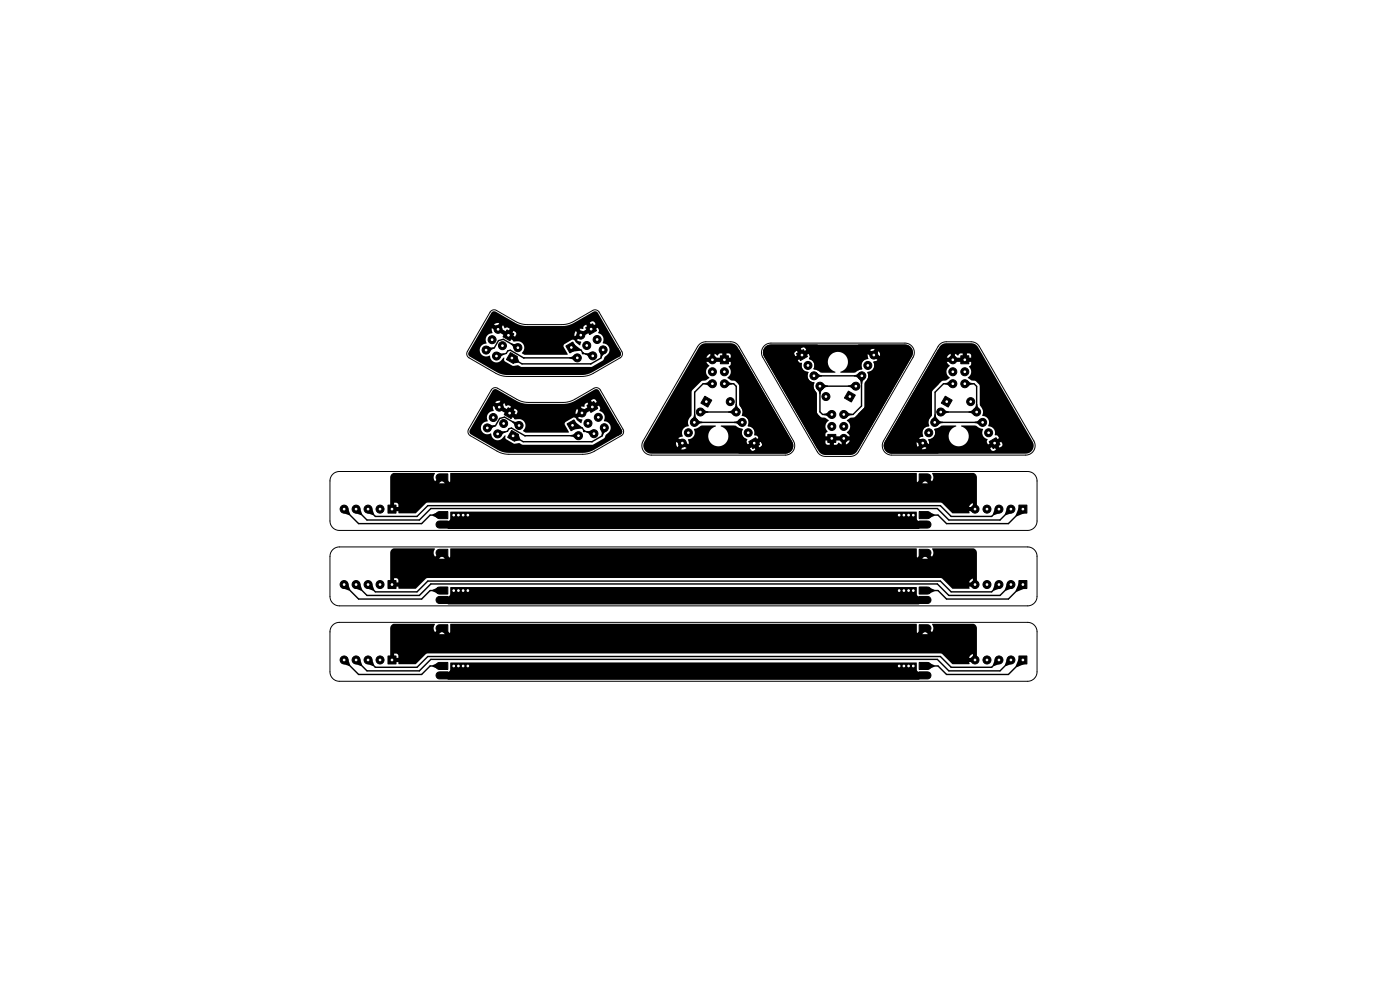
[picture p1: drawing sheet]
<svg xmlns="http://www.w3.org/2000/svg" width="297mm" height="210mm" viewBox="0 0 297 210" stroke-linecap="round" stroke-linejoin="round" font-family="sans-serif">
<path d="M104.1 66l.5-.2h.6l4.6 2.6 1.2 .4 8.2 .1 1.3-.2 .8-.3 4.4-2.5a1 1 0 0 1 1.4 .3l4.8 8.4a1 1 0 0 1-.4 1.3l-5.6 3.3-1.7 .6-16.5 .1-1.3-.2-.8-.3-6.1-3.5a1 1 0 0 1-.3-1.3zM110.8 77.2h-.1M148.3 73.1l.8-.5 .6-.1h5.5l.7 .2 .5 .4 11.9 20.4a2 2 0 0 1-1.7 3h-28.4a2 2 0 0 1-1.8-3zM162.1 73.4l.6-.4 .8-.2h28.5a2 2 0 0 1 1.7 3l-11.8 20.3-.7 .5-.6 .2h-5.7l-.8-.2-.7-.8-11.6-20-.3-1.2 .2-.7zM199.3 73.1l.6-.4 .8-.2h5.5l.7 .2 .5 .4 11.9 20.4a2 2 0 0 1-1.7 3h-28.4a2 2 0 0 1-1.8-3zM104.4 82.5l.4-.2h.6l4.6 2.6 1.3 .4 8.1 .1 1.3-.2 .9-.3 4.4-2.5a1 1 0 0 1 1.4 .3l4.8 8.4a1 1 0 0 1-.4 1.3l-5.7 3.3-1.6 .6-16.6 .1-1.3-.2-.8-.3-6-3.5a1 1 0 0 1-.4-1.3zM111 93.7h.1M70.6 100.6l.7-.5 .7-.1h146a2 2 0 0 1 2 2v8.5a2 2 0 0 1-2 2h-146a2 2 0 0 1-2-2v-8.7l.2-.6zM70.6 116.6l.6-.4 .8-.2h146a2 2 0 0 1 2 2v8.5a2 2 0 0 1-2 2h-146a2 2 0 0 1-2-2v-8.7l.2-.6zM70.6 132.6l.7-.5 .7-.1h146a2 2 0 0 1 2 2v8.5a2 2 0 0 1-2 2h-146a2 2 0 0 1-2-2v-8.7l.2-.6z" fill="none" stroke="#000" stroke-width=".21"/>
<g fill="#000" stroke="#000" stroke-width=".21">
<path d="M107.6 70l1.4 .8-.8 1.5-1.5-.9zM108.3 74.8l1.5 .8-.9 1.5-1.5-.8zM120 73.4l1.5-.8 .9 1.4-1.5 .9zM124.2 69.5l1.5-.8 .9 1.4-1.5 .9zM152.8 75.5h1.7v1.7h-1.7zM169 75l1.4-.8 .9 1.4-1.5 .9zM203.8 75.5h1.7v1.7h-1.7zM107.8 86.5l1.5 .8-.9 1.5-1.4-.8zM108.5 91.3l1.5 .9-.8 1.4-1.5-.8zM120.3 89.9l1.5-.8 .8 1.4-1.5 .9zM124.5 86l1.5-.8 .8 1.4-1.4 .9zM149.5 84l1.5 .9-.8 1.5-1.5-.9z"/>
<path d="M158.8 93.7l1.5-.9 .9 1.5-1.5 .9zM175.6 92.1h1.7v1.7h-1.7zM180 83l1.5 .8-.9 1.5-1.5-.9zM200.5 84l1.5 .9-.8 1.5-1.5-.9zM209.8 93.7l1.5-.9 .9 1.5-1.5 .9zM82.3 107.1h1.7v1.7h-1.7zM92.7 100.8l.4-.3h1.9v1.5h-1.7a.75 .75 0 0 1-.7-.4 .75 .75 0 0 1 .1-.8zM92.7 108.8l.4-.3h1.9v1.5h-1.7a.75 .75 0 0 1-.7-.4 .75 .75 0 0 1 .1-.8zM92.7 110.8l.4-.3h1.9v1.5h-1.7a.75 .75 0 0 1-.7-.4 .75 .75 0 0 1 .1-.8zM92.7 116.8l.4-.3h1.9v1.5h-1.7a.75 .75 0 0 1-.7-.4 .75 .75 0 0 1 .1-.8zM195 100.5h1.8a.75 .75 0 0 1 .7 .8 .75 .75 0 0 1-.7 .7h-1.8zM195 108.5h1.8a.75 .75 0 0 1 .7 .8 .75 .75 0 0 1-.7 .7h-1.8z"/>
<path d="M195 110.5h1.8a.75 .75 0 0 1 .7 .8 .75 .75 0 0 1-.7 .7h-1.8zM195 116.5h1.8a.75 .75 0 0 1 .7 .8 .75 .75 0 0 1-.7 .7h-1.8zM216.2 107.1h1.7v1.7h-1.7zM82.3 123.2h1.7v1.6h-1.7zM92.7 124.8l.4-.3h1.9v1.5h-1.7a.75 .75 0 0 1-.7-.4 .75 .75 0 0 1 .1-.8zM92.8 126.7l.5-.2h1.7v1.5h-1.7a.75 .75 0 0 1-.8-.5 .75 .75 0 0 1 .3-.8zM92.7 132.8l.4-.3h1.9v1.5h-1.7a.75 .75 0 0 1-.7-.4 .75 .75 0 0 1 .1-.8zM195 124.5h1.8a.75 .75 0 0 1 .7 .8 .75 .75 0 0 1-.7 .7h-1.8zM195 126.5h1.8a.75 .75 0 0 1 .7 .8 .75 .75 0 0 1-.7 .7h-1.8zM195 132.5h1.8a.75 .75 0 0 1 .7 .8 .75 .75 0 0 1-.7 .7h-1.8zM216.2 123.2h1.7v1.6h-1.7zM82.3 139.2h1.7v1.7h-1.7z"/>
<path d="M92.7 140.8l.4-.3h1.9v1.5h-1.7a.75 .75 0 0 1-.7-.4 .75 .75 0 0 1 .1-.8zM92.8 142.7l.5-.2h1.7v1.5h-1.7a.75 .75 0 0 1-.8-.5 .75 .75 0 0 1 .3-.8zM195 140.5h1.8a.75 .75 0 0 1 .7 .8 .75 .75 0 0 1-.7 .7h-1.8zM195 142.5h1.8a.75 .75 0 0 1 .7 .8 .75 .75 0 0 1-.7 .7h-1.8zM216.2 139.2h1.7v1.7h-1.7z"/>
<circle cx="103.1" cy="74.3" r=".85"/>
<circle cx="104.4" cy="72.1" r=".85"/>
<circle cx="105.3" cy="75.5" r=".85"/>
<circle cx="105.7" cy="69.9" r=".85"/>
<circle cx="106.6" cy="73.3" r=".85"/>
<circle cx="109.9" cy="73.8" r=".85"/>
<circle cx="122.5" cy="75.9" r=".85"/>
<circle cx="123.2" cy="71.1" r=".85"/>
<circle cx="123.7" cy="74.9" r=".15"/>
<circle cx="124.5" cy="73.3" r=".85"/>
<circle cx="125.7" cy="75.5" r=".85"/>
<circle cx="126.7" cy="72" r=".85"/>
<circle cx="127.9" cy="74.2" r=".85"/>
<circle cx="151.1" cy="76.3" r=".85"/>
<circle cx="151.1" cy="78.9" r=".85"/>
<circle cx="153.7" cy="78.9" r=".85"/>
<circle cx="171.4" cy="77.5" r=".85"/>
<circle cx="172.7" cy="79.7" r=".85"/>
<circle cx="182.8" cy="79.7" r=".85"/>
<circle cx="184.1" cy="77.5" r=".85"/>
<circle cx="185.4" cy="75.3" r=".85"/>
<circle cx="202.1" cy="78.9" r=".85"/>
<circle cx="202.1" cy="76.3" r=".85"/>
<circle cx="204.7" cy="78.9" r=".85"/>
<circle cx="103.4" cy="90.8" r=".85"/>
<circle cx="104.6" cy="88.6" r=".85"/>
<circle cx="105.6" cy="92" r=".85"/>
<circle cx="105.9" cy="86.4" r=".85"/>
<circle cx="106.8" cy="89.8" r=".85"/>
<circle cx="110.1" cy="90.3" r=".85"/>
<circle cx="122.7" cy="92.4" r=".85"/>
<circle cx="123.5" cy="87.6" r=".85"/>
<circle cx="123.9" cy="91.4" r=".15"/>
<circle cx="124.7" cy="89.8" r=".85"/>
<circle cx="126" cy="92" r=".85"/>
<circle cx="126.9" cy="88.5" r=".85"/>
<circle cx="128.2" cy="90.7" r=".85"/>
<circle cx="144.8" cy="94" r=".85"/>
<circle cx="146" cy="91.8" r=".85"/>
<circle cx="147.3" cy="89.6" r=".85"/>
<circle cx="148.6" cy="87.4" r=".85"/>
<circle cx="151.1" cy="81.4" r=".85"/>
<circle cx="153.7" cy="81.4" r=".85"/>
<circle cx="154.9" cy="85.2" r=".85"/>
<circle cx="156.2" cy="87.4" r=".85"/>
<circle cx="157.5" cy="89.6" r=".85"/>
<circle cx="158.7" cy="91.8" r=".85"/>
<circle cx="173.9" cy="81.9" r=".85"/>
<circle cx="175.2" cy="84.1" r=".85"/>
<circle cx="176.5" cy="87.9" r=".85"/>
<circle cx="176.5" cy="90.5" r=".85"/>
<circle cx="179" cy="90.5" r=".85"/>
<circle cx="179" cy="87.9" r=".85"/>
<circle cx="179" cy="93" r=".85"/>
<circle cx="181.6" cy="81.9" r=".85"/>
<circle cx="195.8" cy="94" r=".85"/>
<circle cx="197" cy="91.8" r=".85"/>
<circle cx="198.3" cy="89.6" r=".85"/>
<circle cx="199.6" cy="87.4" r=".85"/>
<circle cx="202.1" cy="81.4" r=".85"/>
<circle cx="204.7" cy="81.4" r=".85"/>
<circle cx="205.9" cy="85.2" r=".85"/>
<circle cx="207.2" cy="87.4" r=".85"/>
<circle cx="208.5" cy="89.6" r=".85"/>
<circle cx="209.7" cy="91.8" r=".85"/>
<circle cx="73" cy="108" r=".85"/>
<circle cx="75.5" cy="108" r=".85"/>
<circle cx="78.1" cy="108" r=".85"/>
<circle cx="80.6" cy="108" r=".85"/>
<circle cx="96.3" cy="109.3" r=".4"/>
<circle cx="97.3" cy="109.3" r=".4"/>
<circle cx="98.3" cy="109.3" r=".4"/>
<circle cx="99.3" cy="109.3" r=".4"/>
<circle cx="190.8" cy="109.3" r=".4"/>
<circle cx="191.8" cy="109.3" r=".4"/>
<circle cx="192.8" cy="109.3" r=".4"/>
<circle cx="193.8" cy="109.3" r=".4"/>
<circle cx="206.8" cy="108" r=".85"/>
<circle cx="209.4" cy="108" r=".85"/>
<circle cx="211.9" cy="108" r=".85"/>
<circle cx="214.5" cy="108" r=".85"/>
<circle cx="73" cy="124" r=".85"/>
<circle cx="73" cy="140" r=".85"/>
<circle cx="75.5" cy="124" r=".85"/>
<circle cx="75.5" cy="140" r=".85"/>
<circle cx="78.1" cy="124" r=".85"/>
<circle cx="78.1" cy="140" r=".85"/>
<circle cx="80.6" cy="124" r=".85"/>
<circle cx="80.6" cy="140" r=".85"/>
<circle cx="96.3" cy="125.3" r=".4"/>
<circle cx="97.3" cy="125.3" r=".4"/>
<circle cx="98.3" cy="125.3" r=".4"/>
<circle cx="99.3" cy="125.3" r=".4"/>
<circle cx="190.8" cy="125.3" r=".4"/>
<circle cx="191.8" cy="125.3" r=".4"/>
<circle cx="192.8" cy="125.3" r=".4"/>
<circle cx="193.8" cy="125.3" r=".4"/>
<circle cx="206.8" cy="124" r=".85"/>
<circle cx="206.8" cy="140" r=".85"/>
<circle cx="209.4" cy="124" r=".85"/>
<circle cx="209.4" cy="140" r=".85"/>
<circle cx="211.9" cy="124" r=".85"/>
<circle cx="211.9" cy="140" r=".85"/>
<circle cx="214.5" cy="124" r=".85"/>
<circle cx="214.5" cy="140" r=".85"/>
<circle cx="96.3" cy="141.3" r=".4"/>
<circle cx="97.3" cy="141.3" r=".4"/>
<circle cx="98.3" cy="141.3" r=".4"/>
<circle cx="99.3" cy="141.3" r=".4"/>
<circle cx="190.8" cy="141.3" r=".4"/>
<circle cx="191.8" cy="141.3" r=".4"/>
<circle cx="192.8" cy="141.3" r=".4"/>
<circle cx="193.8" cy="141.3" r=".4"/>
</g>
<g fill="none" stroke="#000" stroke-width=".3">
<path d="M105.3 75.5l2.1-.5 .3-.6 .6-.1 2.8 1.6h11.4M109.9 73.8l-3.1-1.8-1.1 .3-.8 1.5-1.8 .5M121.2 73.7l2.1 .6 .4 .6 2 .6M127.9 74.2l-.4 1.8-2.2 1.2h-14.5l-2.2-1.2M172.7 79.7l10.1 .1v6.3l-1.8 1.8h-2M105.6 92l2.1-.5 .3-.6 .5-.1 2.9 1.6h11.3M108.9 92.5l2.1 1.2h14.6M110.1 90.3l-3.1-1.8-1 .3-.9 1.5-1.7 .5M121.5 90.2l2 .6 .4 .6 2.1 .6M125.6 93.7h.1M128.2 90.7l-.5 1.8-2.1 1.2M151.1 81.4h-1.9l-1.8 1.8v6.3l10.1 .1"/>
<path d="M153.7 81.4h1.9l.6 .6v5.4h-7.6M181.6 81.9h-7.7v5.5l.6 .5h2M202.1 81.4h-1.9l-1.8 1.8v6.3l10.1 .1M204.7 81.4h1.9l.6 .6v5.4h-7.6M73 108l3.1 3.1h13.3l1.9-1.8h2.5M75.5 108l2.4 2.3h11.1l2.4-2.4h107.5l2.4 2.4h10.9l2.3-2.3M78.1 108l1.5 1.5h8.9l2.3-2.2h108.7l2.3 2.2h8.6l1.5-1.5M217 108l-3.1 3.1h-13.1l-1.8-1.8h-2.7M73 124l3.1 3.1h13.3l1.9-1.8h2.5M73 140l3.1 3.1h13.3l1.9-1.8h2.5M75.5 124l2.4 2.3h11.1l2.4-2.4h107.5l2.4 2.4h10.9l2.3-2.3M75.5 140l2.4 2.3h11.1l2.4-2.4h107.5l2.4 2.4h10.9l2.3-2.3"/>
<path d="M78.1 124l1.5 1.5h8.9l2.3-2.2h108.7l2.3 2.2h8.6l1.5-1.5M78.1 140l1.5 1.5h8.9l2.3-2.2h108.7l2.3 2.2h8.6l1.5-1.5M217 124l-3.1 3.1h-13.1l-1.8-1.8h-2.7M217 140l-3.1 3.1h-13.1l-1.8-1.8h-2.7"/>
</g>
<g fill="#000">
<path d="M103.1 73.4l1.2 .3h.4l.1 .3-.5 .2-.6 .7-.6-.6zM104.3 66.3l.4-.3 .4 .1 4.3 2.4h-3.7l-.9 .3 .7 .4 .4-.7h3.5l1.1 .5 1.2 .2 8.5-.1 1.5-.6 4.1-2.4a.71 .71 0 0 1 1.1 .3l1.3 2.4h-1.8l-.3-.5-.4-.1-.6 .2 .5 .8 .8-.4h1.8l3.2 5.4h-2.1a1.61 1.61 0 0 0-1.5-1.4 1.53 1.53 0 0 0-.9-2.2l.2-.5-.3-.6-1 .6a.5 .5 0 0 0-.2-.7 .5 .5 0 0 0-.7 .3h-.1l-.5-.8-.5 .3-.1 .6-15.6-.1-.5-.2-.6 .1-.3-.6-.4 .7 1.4 .8 .4-.8h15.1l-.2 .1 .4 .7 1.5-.8 .1 .4 .4 .2-1.8 1.1a.5 .5 0 0 0-.2-.8 .5 .5 0 0 0-.7 .3h-.1l-.4-.7-.3 .6h-12.4l-.1-.4-.5-.2-.4 .8 .8 .4 .2-.6h12.4v.5l.8-.4a.5 .5 0 0 0 .5 .7l-.9 .5 1 .4-.2 .8-.9-.6-.4-.6-.3-.1-1.9 1.1v.5l.8 1.5-.1 .2h-9l-.6-.4a1.47 1.47 0 0 0 .2-1.9 1.47 1.47 0 0 0-1.8-.5l-1.3-.9a.5 .5 0 0 0 .6-.5 .5 .5 0 0 0-.7-.4 .5 .5 0 0 0-.3 .7l-1.7-1a.5 .5 0 0 0 .5-.7 .5 .5 0 0 0-.7-.3 .5 .5 0 0 0-.3 .7l-.9-.5 .2 1a1.55 1.55 0 0 0-1.3 2.3 1.38 1.38 0 0 0-1.4 1.7 1.38 1.38 0 0 0 2.1 .8 1.49 1.49 0 0 0 1.2 1.4 1.49 1.49 0 0 0 1.6-.8l.3-.1-.1 .5 .2 .2 1.6 1 1.2-.1 .8 .3h14.7l2.6-1.4 .3-.7 .8-.8 .2-.7h2.1l.3 .6a.7 .7 0 0 1-.3 .9l-6 3.4-1.3 .4-16.4 .1a4.7 4.7 0 0 1-2.4-.7l-5.6-3.2a.71 .71 0 0 1-.3-1zM105.3 74.7l1.2 .3h.4l.1 .2-.5 .3-.6 .6-.6-.6zM108.5 72.8l.5 .2 .9-.1v.8l-.6 .6-.7-1-.3-.3zM108.6 76l1.2-.4 .3 1.1-.1 .2-1.1 .2zM121.8 73l1.4 1.1-.1 .3-1.8 .2-.1-.9zM120.8 75.8l.6-.2 .7-.5 .4 .8-.4 .8-.7-.5-.6-.1zM124.2 74.9l.3 .1 1.2-.4v.9l-.6 .6-.5-.7-.5-.2zM127.1 74.2h.9l.5 .6-.6 .6-.2 .5-.3-.1v-.4zM131 73.6l.7 1.1a.71 .71 0 0 1-.3 1l-.4 .2zM148.5 73.3l1-.5h5.5a1.7 1.7 0 0 1 1.5 .9l1 1.7h-2.5l-.2-.4h-.7v.9h.9v-.5h2.5l10.1 17.5h-6.7l-.3-.5-.5-.1a1.58 1.58 0 0 0-1.5-2 1.5 1.5 0 0 0-1.2-2.2l.1-.9-.7-1.6v-3.8l-.7-.9-1.1-.2-.7-.6a1.53 1.53 0 0 0 .3-2.4l.4-.3v-.6h-1.1a.5 .5 0 0 0 .2-.7 .5 .5 0 0 0-.6-.2h-.3v-.9h-.6l-.4 .4-.6-.4v.9h1.8a.5 .5 0 0 0 .1 .9l-2.1-.1a.5 .5 0 0 0 .2-.6 .5 .5 0 0 0-.7-.2h-.2v-.9l-.4 .3-.4 .6h.9a.5 .5 0 0 0 .1 .9h-1l.6 .8a1.55 1.55 0 0 0 0 2.6l-.8 .5-1 .2-1.9 2-.1 5-.7 1.5 .1 1a1.55 1.55 0 0 0-1.3 2.2l-.9 .4 .9 .5a.5 .5 0 0 0-.5 .7l-.9-.4 .1 .7 .2 .4 .4-.7h.2a.5 .5 0 0 0 .7 .3 .5 .5 0 0 0 .2-.8l.9 .5-.2-1a1.55 1.55 0 0 0 1.3-2.2l.7-.2 .9-.5h3v.2a2.14 2.14 0 0 0-1.2 3.3 2.14 2.14 0 0 0 3.5 0 2.14 2.14 0 0 0-1.2-3.3l.1-.2h3l.9 .5 .6 .2a1.6 1.6 0 0 0 1 2.3l-.2 .4 .3 .6 1-.6a.5 .5 0 0 0 .2 .8 .5 .5 0 0 0 .7-.4 .5 .5 0 0 0-.5-.6l.9-.6h6.7l.7 1.4h-6.6l-.3-.6-.8 .5 .5 .7 .4-.2 .2-.4h6.6v.5l-.2 .6h-7.8l-.5-.8-.7 .4h-13.5l-.7-.4-.4 .7h.5l.6-.3h13.5l.2 .5 .4 .2 .6-.3h7.7a1.69 1.69 0 0 1-1.4 .8h-28.4a1.71 1.71 0 0 1-1.6-.9 1.71 1.71 0 0 1 .2-1.8zM162.3 73.6l.5-.4 .7-.1h28.4a1.7 1.7 0 0 1 1.6 .9h-8.1l-.9 .3h-13.4l-.5-.6-.7 .2 .4 .8 .8-.4h13.4l.7 .4 .4-.7h7.9l.1 .5v.8h-6.9l-.3-.9-.4 .8 .7 .4v-.3h6.9l-.6 1h-6.7l-.9-.5a.5 .5 0 0 0 .5-.6 .5 .5 0 0 0-.7-.3 .5 .5 0 0 0-.2 .7l-1-.5 .2 1a1.55 1.55 0 0 0-1.3 2.2l-.6 .2-.9 .5-3 .1-.1-.2a2.15 2.15 0 0 0 1.5-3 2.15 2.15 0 0 0-3.3-.7 2.15 2.15 0 0 0 .1 3.4l.6 .4h-3l-1.6-.7a1.53 1.53 0 0 0-1-2.2l.2-.5-.3-.6-.9 .6a.5 .5 0 0 0-.2-.7 .5 .5 0 0 0-.7 .3h-.2l-.4-.8-.6 .5 .2 .7 1-.4a.5 .5 0 0 0 .5 .6l-1 .6 .4 .5 .5 .1a1.58 1.58 0 0 0 1.4 2 1.5 1.5 0 0 0 1.3 2.2l-.2 1 .7 1.5v3.9l.9 .9 .8 .1 .8 .6a1.6 1.6 0 0 0-.2 2.4l-.4 .3-.1 .6 1.1 .1a.5 .5 0 0 0-.1 .8 .5 .5 0 0 0 .8-.1 .5 .5 0 0 0-.2-.8l2 .1a.5 .5 0 0 0-.1 .8 .5 .5 0 0 0 .8-.1 .5 .5 0 0 0-.2-.8h1.1l-.7-.8a1.49 1.49 0 0 0 0-2.6l.8-.5 1-.2 1.9-2 .1-4.9 .1-.4 .4-.6a1.55 1.55 0 0 0 .1-1.5 1.55 1.55 0 0 0 1.3-2.3l1-.4h6.7l-9.8 17.1h-3.7v.9h-.9v-.9h-1.7v1h-.9v-1h-.9l.1 .7 .4 .3 1.8-.1 .5-.4 .7 .4h.9l.4-.3 .4-.6h2.9l-1.3 2.3a1.7 1.7 0 0 1-1.5 .8h-5.3a1.7 1.7 0 0 1-1.5-.8l-11.5-20a1.7 1.7 0 0 1 .2-2.1z"/>
<path d="M162.3 73.6l.5-.4 .7-.1h10v1.2h-2.4l-.3-.5-.4-.1-.5 .2 .4 .8 .8-.4h2.4v4.3l-.9-.3a1.59 1.59 0 0 0-1-2.2l.2-.5-.3-.6-.9 .6a.5 .5 0 0 0-.2-.7 .5 .5 0 0 0-.7 .3h-.2l-.4-.8-.6 .5 .2 .7 1-.4a.5 .5 0 0 0 .5 .6l-1 .6 .4 .5 .5 .1a1.58 1.58 0 0 0 1.4 2 1.5 1.5 0 0 0 1.3 2.2l-.2 1 .7 1.5v3.7l.2 .4v7.6l-11.4-19.7a1.7 1.7 0 0 1 .2-2.1zM173 78.9l.8 .5 .6 .2v.3l-.6 .1-.8 .5-.3-.8zM182 73.1h9.9a1.7 1.7 0 0 1 1.6 .9h-8.1l-.9 .3 .7 .4 .4-.7h7.9l.2 1-.1 .3h-6.9l-.3-.9-.4 .8 .7 .4v-.3h6.9l-11.6 20.1v-7.6l1.4-1.5v-4.8l.1-.4 .4-.5a1.64 1.64 0 0 0 .1-1.6 1.55 1.55 0 0 0 1.3-2.3l1-.4-1-.5a.5 .5 0 0 0 .6-.6 .5 .5 0 0 0-.7-.3 .5 .5 0 0 0-.2 .7l-1-.5 .2 1a1.55 1.55 0 0 0-1.3 2.2l-.9 .3zM181.1 79.6l.6-.2 .8-.5 .3 .8-.3 .8-.8-.5-.6-.1zM182.1 80l.7-.3 .8 .3-.5 .8-.2 .6h-.3l-.1-.6zM199.5 73.3l1-.5h5.5a1.7 1.7 0 0 1 1.5 .9l1 1.7h-2.5l-.2-.4h-.7v.9h.9v-.5h2.5l10.1 17.5h-6.7l-.3-.5-.5-.1a1.58 1.58 0 0 0-1.5-2 1.5 1.5 0 0 0-1.2-2.2l.1-.9-.7-1.6v-3.8l-.7-.9-1.1-.2-.7-.6a1.51 1.51 0 0 0 .3-2.4l.4-.3v-.6h-1.1a.5 .5 0 0 0 .2-.7 .5 .5 0 0 0-.6-.2h-.3v-.9h-.6l-.4 .4-.6-.4v.9h1.8a.5 .5 0 0 0 .1 .9l-2.1-.1a.5 .5 0 0 0 .2-.6 .5 .5 0 0 0-.7-.2h-.2v-.9l-.4 .3-.4 .6h.9a.5 .5 0 0 0 .1 .9h-1l.6 .8a1.55 1.55 0 0 0 0 2.6l-.8 .5-1 .2-1.9 2-.1 5-.7 1.5 .1 1a1.49 1.49 0 0 0-1.3 2.2l-.9 .4 .9 .5a.5 .5 0 0 0-.5 .7l-.9-.4v.4l.3 .7 .4-.7h.2a.5 .5 0 0 0 .7 .3 .5 .5 0 0 0 .2-.8l.9 .5-.2-1a1.55 1.55 0 0 0 1.3-2.2l.7-.2 .9-.5h3l.1 .1a2.15 2.15 0 0 0-1.6 3 2.15 2.15 0 0 0 3.3 .9 2.15 2.15 0 0 0 .2-3.4l-.9-.6h3.1l1.6 .8a1.53 1.53 0 0 0 .9 2.2l-.2 .4 .3 .6 1-.6a.5 .5 0 0 0 .2 .8 .5 .5 0 0 0 .7-.4 .5 .5 0 0 0-.5-.6l.9-.6h6.7l.7 1.4h-6.6l-.3-.6-.8 .5 .5 .7 .4-.2 .2-.4h6.6v.5l-.2 .6h-7.8l-.5-.8-.7 .4h-13.5l-.7-.4-.4 .7h.5l.6-.3h13.5l.2 .5 .4 .2 .6-.3h7.7a1.69 1.69 0 0 1-1.5 .8h-28.3a1.71 1.71 0 0 1-1.4-2.7zM103.4 89.9l1.2 .3h.4v.3l-.5 .2-.5 .7-.6-.6zM104.6 82.8l.3-.2h.4l4.3 2.4h-3.7l-.9 .3 .8 .5 .4-.8h3.4l1.2 .5 1.1 .2 8.5-.1 1.5-.5 4.2-2.4a.71 .71 0 0 1 1 .2l1.4 2.4h-1.9l-.3-.5-.3-.1-.6 .2 .4 .8 .8-.4h1.9l3.1 5.4h-2a1.61 1.61 0 0 0-1.5-1.4 1.53 1.53 0 0 0-1-2.2l.2-.5-.2-.6-1 .6a.5 .5 0 0 0-.2-.7 .5 .5 0 0 0-.7 .3h-.2l-.4-.8-.5 .4-.2 .5-15.5-.1-.6-.2-.5 .1-.4-.6-.4 .7 1.5 .8 .4-.8h15.1l-.3 .1 .4 .7 1.6-.8 .1 .4 .4 .2-1.8 1.1a.5 .5 0 0 0-.2-.8 .5 .5 0 0 0-.7 .3h-.2l-.4-.7-.3 .6h-12.3l-.2-.3-.4-.3-.5 .8 .8 .4 .3-.6h12.3v.5l.9-.4a.5 .5 0 0 0 .5 .7l-.9 .5 .9 .4-.2 .8-.9-.6-.4-.6h-.2l-1.9 1.1-.1 .4 .9 1.5-.1 .2h-9.1l-.5-.4a1.47 1.47 0 0 0 .2-1.9 1.47 1.47 0 0 0-1.9-.5l-1.2-.9a.5 .5 0 0 0 .5-.5 .5 .5 0 0 0-.7-.4 .5 .5 0 0 0-.2 .7l-1.7-1a.5 .5 0 0 0 .4-.7 .5 .5 0 0 0-.7-.3 .5 .5 0 0 0-.2 .7l-.9-.5 .1 1a1.55 1.55 0 0 0-1.3 2.3 1.38 1.38 0 0 0-1.3 1.7 1.38 1.38 0 0 0 2 .8 1.49 1.49 0 0 0 1.2 1.4 1.49 1.49 0 0 0 1.7-.8l.2-.1v.5l.2 .2 1.6 1 1.1-.1 .9 .4h14.6l2.6-1.5 .3-.7 .9-.8 .2-.7h2l.4 .6a.7 .7 0 0 1-.4 .9l-5.9 3.4-1.4 .4-16.4 .1a4.7 4.7 0 0 1-2.4-.7l-5.5-3.2a.71 .71 0 0 1-.3-1zM105.6 91.2l1.2 .3h.4v.2l-.5 .3-.5 .6-.6-.6zM108.7 89.3l.6 .2 .8-.1v.9l-.6 .6-.6-1.1-.3-.2zM108.9 92.5l1.1-.3 .4 1-.1 .2-1.1 .2zM122 89.5l1.5 1.1-.1 .3-1.8 .2-.1-.9z"/>
<path d="M121 92.3l.6-.2 .8-.5 .3 .8-.3 .8-.8-.5-.6-.1zM124.4 91.4l.4 .1 1.2-.3v.8l-.6 .6-.5-.6-.6-.3zM127.4 90.7h.8l.6 .6-.6 .6-.3 .5-.3-.1 .1-.4zM131 89.7l.9 1.5a.7 .7 0 0 1-.3 1l-.6 .3zM147.2 87.9h.3l.1 .6 .5 .8-.8 .3-.8-.3 .6-.8zM147.6 88.8l.8 .5 .6 .2v.2l-.6 .2-.8 .5-.3-.8zM148.9 86.6l.8 .5 .6 .2v.2l-.6 .2-.8 .5-.3-.8zM149.4 81.3l.6-.2 .8-.5 .3 .8-.3 .8-.8-.5-.6-.2zM154 80.6l.8 .5 .6 .2v.2l-.6 .2-.8 .5-.3-.8zM154.5 87.3l.6-.2 .8-.5 .3 .8-.3 .8-.8-.5-.6-.2zM156 85.7h.3l.2 .6 .5 .8-.8 .3-.8-.3 .5-.8zM156.7 74l11.4 19.7 .2 .6h-6.6l-.3-.6-.8 .5 .5 .7 .4-.2 .2-.4 6.6 .1-.2 1h-7.8l-.5-.8-.7 .5 .2 .4 .4 .2 .6-.3h7.7a1.71 1.71 0 0 1-1.4 .8h-9.9v-5.5l.8 .3a1.6 1.6 0 0 0 1 2.3l-.2 .4 .3 .6 1-.6a.5 .5 0 0 0 .2 .8 .5 .5 0 0 0 .7-.4 .5 .5 0 0 0-.5-.6l.9-.6-.3-.5-.5-.1a1.58 1.58 0 0 0-1.5-2 1.5 1.5 0 0 0-1.2-2.2v-.1a1.56 1.56 0 0 0-.2-1.5l-.4-.9v-3.7l-.1-.4z"/>
<path d="M155.8 89.5l.6-.2 .7-.5 .4 .8-.4 .8-.7-.5-.6-.2zM173.2 82.2l.8-.3 .7 .3-.5 .8-.1 .6h-.3l-.1-.6zM174.3 81.1l.7 .5 .6 .2v.3l-.6 .1-.7 .5-.4-.8zM174.8 87.8l.6-.2 .7-.5 .4 .8-.4 .8-.7-.5-.6-.1zM179.3 87.1l.8 .5 .6 .2v.3l-.6 .1-.8 .5-.3-.8zM179.9 81.8l.6-.2 .7-.5 .4 .8-.4 .8-.7-.5-.6-.1zM199.1 74v7.6l-1.4 1.4v4.9l-.7 1.5 .1 1a1.55 1.55 0 0 0-1.3 2.2l-.9 .4 .9 .5a.5 .5 0 0 0-.5 .7l-.9-.4v.4l.3 .7 .4-.7h.2a.5 .5 0 0 0 .7 .3 .5 .5 0 0 0 .2-.8l.9 .5-.2-1a1.55 1.55 0 0 0 1.3-2.2l.9-.3v4.3h-2.5l-.7-.4-.4 .7h.5l.6-.3h2.5v1.2h-9.9a1.71 1.71 0 0 1-1.6-.9 1.71 1.71 0 0 1 .2-1.8zM198.2 87.9h.3l.1 .6 .5 .8-.8 .3-.8-.3 .6-.8zM198.6 88.8l.8 .5 .6 .2v.2l-.6 .2-.8 .5-.3-.8zM199.9 86.6l.8 .5 .6 .2v.2l-.6 .2-.8 .5-.3-.8zM200.4 81.3l.6-.2 .8-.5 .3 .8-.3 .8-.8-.5-.6-.2zM205 80.6l.8 .5 .6 .2v.2l-.6 .2-.8 .5-.3-.8z"/>
<path d="M205.5 87.3l.6-.2 .8-.5 .3 .8-.3 .8-.8-.5-.6-.2zM207 85.7h.3l.2 .6 .5 .8-.8 .3-.8-.3 .5-.8zM206.8 89.5l.6-.2 .7-.5 .4 .8-.4 .8-.7-.5-.6-.2zM73 108l.8-.3 .5 1.4-.2 .2-1.4-.5zM75.5 108l.8-.3 .5 1.4-.2 .2-1.4-.5zM78.1 108l.8-.3 .5 1.4-.2 .2-1.4-.5zM82.8 108.3l.1 .2zM91.8 109.1l1.2-.5 .7 .7-.7 .7-1.2-.6zM95.6 108.5h98.8l.1 .1v1.5a.65 .65 0 0 0 .7 .5v1.1l-.3 .5h-99.8l-.3-.5v-1.1l.1-.1a.52 .52 0 0 0 .6-.4zM196.3 109.3l.7-.7 1.2 .5 .1 .3-1.3 .6zM83.1 116.6l.4-.3h8.7l.1 .2a1.25 1.25 0 0 0 0 1.6l1.5-1.4 1.6 1.6 .1-1.8 .1-.2h98.8l.1 .2 .1 1.8 1.7-1.6 1.4 1.4a1.42 1.42 0 0 0 0-1.7l8.8-.1a.98 .98 0 0 1 .8 1v1.2h-10.4l-.6-.6-.7 .6h-101.2l-.6-.6-.7 .6h114.2v5.2l-.4-.2h-.5v-.8l-.4 .3-.4 .5h1a.5 .5 0 0 0-.3 .5 .5 .5 0 0 0 .3 .5h-1l.1 .3-.1 .1h-3.5l-2.2-2.1-.3-.2h-108.9l-.7 .5h-5.5l-.2-.4h-.7v.8h.9v-.4h5.5l-1.8 1.8h-3.6l-.1-.4h-1.1a.5 .5 0 0 0 .2-.8 .5 .5 0 0 0-.8 0v-6.4zM83.1 100.6l.4-.3h8.7l.1 .2a1.25 1.25 0 0 0 0 1.6l1.5-1.4 1.6 1.6 .1-1.8 .1-.2h98.8l.1 .2 .1 1.8 1.6-1.6 1.5 1.4a1.42 1.42 0 0 0 0-1.7l8.8-.1a.98 .98 0 0 1 .8 1v1.2h-10.4l-.6-.6-.7 .6h-101.2l-.6-.6-.7 .6h114.2v5.2l-.4-.2h-.5v-.8l-.6 .4-.2 .4h1a.5 .5 0 0 0-.3 .5 .5 .5 0 0 0 .3 .5h-1l.1 .3-.1 .1h-3.5l-2.2-2.1-.3-.2h-108.9l-.7 .5h-5.5l-.2-.4h-.7v.8h.9v-.4h5.5l-1.8 1.8h-3.6l-.1-.4h-1.1a.5 .5 0 0 0 .2-.8 .5 .5 0 0 0-.8 0v-6.4z"/>
<path d="M207.1 108.5l.2-.2zM211.1 107.7l.8 .3 .3 .8-1.4 .5-.2-.2zM213.7 107.7l.8 .3 .3 .8-1.4 .5-.2-.2zM216.1 107.7l.9 .3 .3 .8-1.6 .8-.3-.3zM73 140l.8-.3 .5 1.4-.2 .2-1.4-.5zM73 124l.8-.3 .5 1.4-.2 .2-1.4-.5zM75.5 140l.8-.3 .5 1.4-.2 .2-1.4-.5zM75.5 124l.8-.3 .5 1.4-.2 .2-1.4-.5zM78.1 140l.8-.3 .5 1.4-.2 .2-1.4-.5zM78.1 124l.8-.3 .5 1.4-.2 .2-1.4-.5zM82.8 124.3l.1 .2zM91.8 125.1l1.2-.5 .7 .7-.7 .7-1.2-.6z"/>
<path d="M95.6 124.5h98.8l.1 .1v1.5a.65 .65 0 0 0 .7 .5v1.1l-.3 .5h-99.8l-.3-.5v-1.1l.1-.1a.52 .52 0 0 0 .6-.4zM196.3 125.3l.7-.7 1.2 .5 .1 .3-1.3 .6zM83.1 132.6l.4-.3h8.7l.1 .2a1.25 1.25 0 0 0 0 1.6l1.5-1.4 1.6 1.6 .1-1.8 .1-.2h98.8l.1 .2 .1 1.8 1.7-1.6 1.4 1.4a1.42 1.42 0 0 0 0-1.7l8.8-.1a.98 .98 0 0 1 .8 1v1.2h-10.4l-.6-.6-.7 .6h-101.2l-.6-.6-.7 .6h114.2v5.2l-.4-.2h-.5v-.8l-.4 .3-.4 .5h1a.5 .5 0 0 0-.3 .5 .5 .5 0 0 0 .3 .5h-1l.1 .3-.1 .1h-3.5l-2.2-2.1-.3-.2h-108.9l-.7 .5h-5.5l-.2-.4-.7-.1v.9h.9v-.4h5.5l-1.8 1.8h-3.6l-.1-.4h-1.1a.5 .5 0 0 0 .2-.8 .5 .5 0 0 0-.8 0v-6.4zM207.1 124.5l.2-.2zM211.1 139.7l.8 .3 .3 .8-1.4 .5-.2-.2zM211.1 123.7l.8 .3 .3 .8-1.4 .5-.2-.2zM213.7 139.7l.8 .3 .3 .8-1.4 .5-.2-.2zM213.7 123.7l.8 .3 .3 .8-1.4 .5-.2-.2zM216.1 139.7l.9 .3 .3 .8-1.6 .8-.3-.3zM216.1 123.7l.9 .3 .3 .8-1.6 .8-.3-.3zM82.8 140.3l.1 .2zM91.8 141.1l1.2-.5 .7 .7-.7 .7-1.2-.6z"/>
<path d="M95.6 140.5h98.8l.1 .1v1.5a.65 .65 0 0 0 .7 .5v1.1l-.3 .5h-99.8l-.3-.5v-1.1l.1-.1a.52 .52 0 0 0 .6-.4zM196.3 141.3l.7-.7 1.2 .5 .1 .3-1.3 .6zM207.1 140.5l.2-.2z"/>
</g>
<g fill="#fff" stroke="#fff" stroke-width=".21">
<circle cx="191.8" cy="109.3" r=".17"/>
<circle cx="190.8" cy="109.3" r=".17"/>
<circle cx="98.3" cy="109.3" r=".17"/>
<circle cx="96.3" cy="109.3" r=".17"/>
<circle cx="99.3" cy="109.3" r=".17"/>
<circle cx="97.3" cy="109.3" r=".17"/>
<circle cx="192.8" cy="109.3" r=".17"/>
<circle cx="193.8" cy="109.3" r=".17"/>
<circle cx="191.8" cy="125.3" r=".18"/>
<circle cx="190.8" cy="125.3" r=".18"/>
<circle cx="98.3" cy="125.3" r=".18"/>
<circle cx="96.3" cy="125.3" r=".18"/>
<circle cx="99.3" cy="125.3" r=".18"/>
<circle cx="97.3" cy="125.3" r=".18"/>
<circle cx="192.8" cy="125.3" r=".18"/>
<circle cx="193.8" cy="125.3" r=".18"/>
<circle cx="191.8" cy="141.3" r=".17"/>
<circle cx="98.3" cy="141.3" r=".17"/>
<circle cx="96.3" cy="141.3" r=".17"/>
<circle cx="190.8" cy="141.3" r=".17"/>
<circle cx="99.3" cy="141.3" r=".17"/>
<circle cx="97.3" cy="141.3" r=".17"/>
<circle cx="192.8" cy="141.3" r=".17"/>
<circle cx="193.8" cy="141.3" r=".17"/>
<circle cx="125.4" cy="69.8" r=".17"/>
<circle cx="123.2" cy="71.1" r=".17"/>
<circle cx="126.7" cy="72" r=".17"/>
<circle cx="124.5" cy="73.3" r=".17"/>
<circle cx="127.9" cy="74.2" r=".17"/>
<circle cx="125.7" cy="75.5" r=".17"/>
<circle cx="107.9" cy="71.1" r=".17"/>
<circle cx="105.7" cy="69.9" r=".17"/>
<circle cx="106.6" cy="73.3" r=".17"/>
<circle cx="104.4" cy="72.1" r=".17"/>
<circle cx="105.3" cy="75.5" r=".17"/>
<circle cx="103.1" cy="74.3" r=".17"/>
<circle cx="108.6" cy="76" r=".18"/>
<circle cx="109.9" cy="73.8" r=".18"/>
<circle cx="121.2" cy="73.7" r=".18"/>
<circle cx="122.5" cy="75.9" r=".18"/>
<circle cx="125.7" cy="86.3" r=".17"/>
<circle cx="123.5" cy="87.6" r=".17"/>
<circle cx="126.9" cy="88.5" r=".17"/>
<circle cx="124.7" cy="89.8" r=".17"/>
<circle cx="128.2" cy="90.7" r=".17"/>
<circle cx="126" cy="92" r=".17"/>
<circle cx="108.1" cy="87.6" r=".17"/>
<circle cx="105.9" cy="86.4" r=".17"/>
<circle cx="106.8" cy="89.8" r=".17"/>
<circle cx="104.6" cy="88.6" r=".17"/>
<circle cx="105.6" cy="92" r=".17"/>
<circle cx="103.4" cy="90.8" r=".17"/>
<circle cx="108.9" cy="92.5" r=".18"/>
<circle cx="110.1" cy="90.3" r=".18"/>
<circle cx="121.5" cy="90.2" r=".18"/>
<circle cx="122.7" cy="92.4" r=".18"/>
<circle cx="152.4" cy="92.5" r=".17"/>
<circle cx="144.8" cy="94" r=".17"/>
<circle cx="146" cy="91.8" r=".17"/>
<circle cx="147.3" cy="89.6" r=".17"/>
<circle cx="148.6" cy="87.4" r=".17"/>
<circle cx="149.8" cy="85.2" r=".17"/>
<circle cx="151.1" cy="81.4" r=".17"/>
<circle cx="153.7" cy="81.4" r=".17"/>
<circle cx="151.1" cy="78.9" r=".17"/>
<circle cx="153.7" cy="78.9" r=".17"/>
<circle cx="151.1" cy="76.3" r=".17"/>
<circle cx="153.7" cy="76.3" r=".17"/>
<circle cx="154.9" cy="85.2" r=".17"/>
<circle cx="156.2" cy="87.4" r=".17"/>
<circle cx="157.5" cy="89.6" r=".17"/>
<circle cx="158.7" cy="91.8" r=".17"/>
<circle cx="160" cy="94" r=".17"/>
<circle cx="177.8" cy="76.8" r=".18"/>
<circle cx="180.3" cy="84.1" r=".17"/>
<circle cx="181.6" cy="81.9" r=".17"/>
<circle cx="182.8" cy="79.7" r=".17"/>
<circle cx="184.1" cy="77.5" r=".17"/>
<circle cx="185.4" cy="75.3" r=".17"/>
<circle cx="176.5" cy="93" r=".17"/>
<circle cx="179" cy="93" r=".17"/>
<circle cx="176.5" cy="90.5" r=".17"/>
<circle cx="179" cy="90.5" r=".17"/>
<circle cx="176.5" cy="87.9" r=".17"/>
<circle cx="179" cy="87.9" r=".17"/>
<circle cx="170.1" cy="75.3" r=".17"/>
<circle cx="171.4" cy="77.5" r=".18"/>
<circle cx="172.7" cy="79.7" r=".17"/>
<circle cx="173.9" cy="81.9" r=".17"/>
<circle cx="175.2" cy="84.1" r=".17"/>
<circle cx="83.2" cy="108" r=".17"/>
<circle cx="80.6" cy="108" r=".17"/>
<circle cx="78.1" cy="108" r=".17"/>
<circle cx="75.5" cy="108" r=".17"/>
<circle cx="73" cy="108" r=".17"/>
<circle cx="217" cy="108" r=".18"/>
<circle cx="214.5" cy="108" r=".18"/>
<circle cx="211.9" cy="108" r=".18"/>
<circle cx="209.4" cy="108" r=".18"/>
<circle cx="206.8" cy="108" r=".18"/>
<circle cx="83.2" cy="124" r=".17"/>
<circle cx="80.6" cy="124" r=".17"/>
<circle cx="78.1" cy="124" r=".17"/>
<circle cx="75.5" cy="124" r=".17"/>
<circle cx="73" cy="124" r=".17"/>
<circle cx="217" cy="124" r=".18"/>
<circle cx="214.5" cy="124" r=".18"/>
<circle cx="211.9" cy="124" r=".18"/>
<circle cx="209.4" cy="124" r=".18"/>
<circle cx="206.8" cy="124" r=".18"/>
<circle cx="83.2" cy="140" r=".17"/>
<circle cx="80.6" cy="140" r=".17"/>
<circle cx="78.1" cy="140" r=".17"/>
<circle cx="75.5" cy="140" r=".17"/>
<circle cx="73" cy="140" r=".17"/>
<circle cx="217" cy="140" r=".18"/>
<circle cx="214.5" cy="140" r=".18"/>
<circle cx="211.9" cy="140" r=".18"/>
<circle cx="209.4" cy="140" r=".18"/>
<circle cx="206.8" cy="140" r=".18"/>
<circle cx="200.8" cy="85.2" r=".17"/>
<circle cx="199.6" cy="87.4" r=".17"/>
<circle cx="198.3" cy="89.6" r=".17"/>
<circle cx="197" cy="91.8" r=".17"/>
<circle cx="195.8" cy="94" r=".17"/>
<circle cx="203.4" cy="92.5" r=".17"/>
<circle cx="211" cy="94" r=".17"/>
<circle cx="209.7" cy="91.8" r=".17"/>
<circle cx="208.5" cy="89.6" r=".17"/>
<circle cx="207.2" cy="87.4" r=".17"/>
<circle cx="205.9" cy="85.2" r=".17"/>
<circle cx="204.7" cy="76.3" r=".17"/>
<circle cx="202.1" cy="76.3" r=".17"/>
<circle cx="204.7" cy="78.9" r=".17"/>
<circle cx="202.1" cy="78.9" r=".17"/>
<circle cx="204.7" cy="81.4" r=".17"/>
<circle cx="202.1" cy="81.4" r=".17"/>
</g>
</svg>
